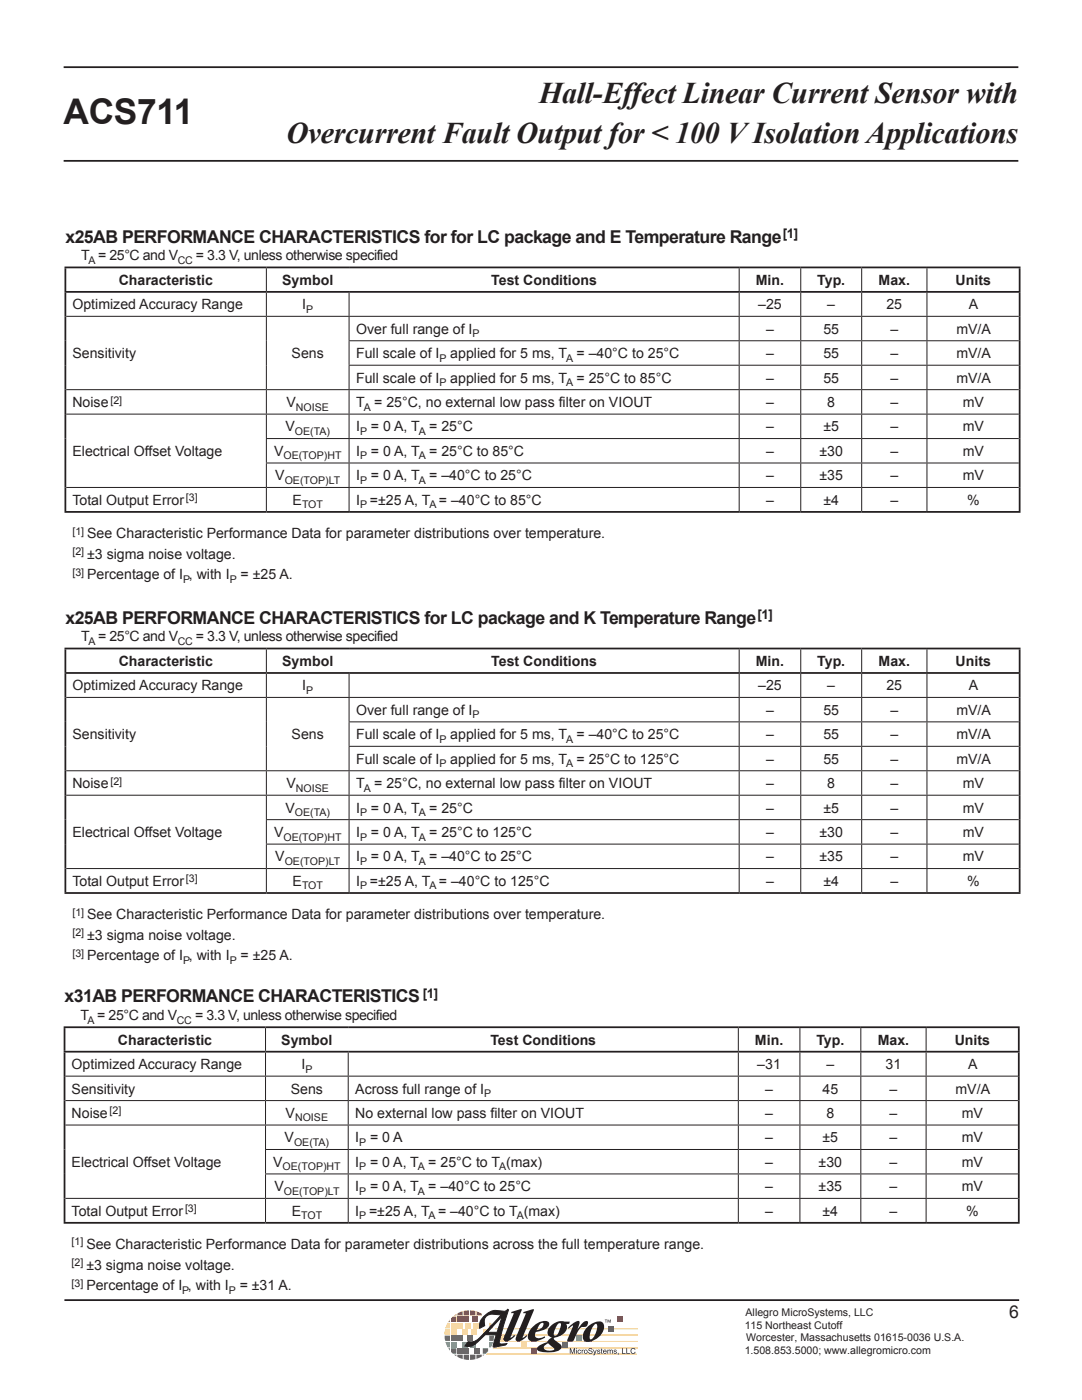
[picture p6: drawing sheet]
<svg xmlns="http://www.w3.org/2000/svg" width="216mm" height="279mm" viewBox="0 0 216 279" stroke-linecap="round" stroke-linejoin="round" font-family="sans-serif">
<defs><g id="words">
<text font-size="7.1" fill="#231f20" x="12.7" y="24.8">ACS711</text>
<g font-size="6" fill="#231f20">
<text x="107.6" y="20.5">Hall-Effect Linear Current Sensor with</text>
<text x="57.1" y="28.6">Overcurrent Fault Output for &lt; 100 V Isolation Applications</text>
</g>
<g font-size="3.5" fill="#231f20">
<text x="13" y="48.4">x25AB PERFORMANCE CHARACTERISTICS for for LC package and E Temperature Range</text>
<text x="13" y="124.5">x25AB PERFORMANCE CHARACTERISTICS for LC package and K Temperature Range</text>
<text x="12.9" y="200.1">x31AB PERFORMANCE CHARACTERISTICS</text>
<text x="201.4" y="263.1">6</text>
</g>
<g font-size="2.8" fill="#231f20">
<text x="16.2" y="52">T = 25°C and V</text>
<text x="39.1" y="52">= 3.3 V, unless otherwise specified</text>
<text x="23.7" y="56.8">Characteristic</text>
<text x="56.3" y="56.8">Symbol</text>
<text x="98" y="56.8">Test Conditions</text>
<text x="150.8" y="56.8">Min.</text>
<text x="163.1" y="56.8">Typ.</text>
<text x="175.3" y="56.8">Max.</text>
<text x="190.7" y="56.8">Units</text>
<text x="14.5" y="61.7">Optimized Accuracy Range</text>
<text x="60.3" y="61.7">I</text>
<text x="151.3" y="61.7">–25</text>
<text x="165.1" y="61.7">–</text>
<text x="176.9" y="61.7">25</text>
<text x="193.3" y="61.7">A</text>
<text x="14.5" y="71.5">Sensitivity</text>
<text x="58.2" y="71.5">Sens</text>
<text x="71.1" y="66.6">Over full range of I</text>
<text x="71.1" y="71.5">Full scale of I</text>
<text x="89.9" y="71.5">applied for 5 ms, T = –40°C to 25°C</text>
<text x="152.9" y="71.5">–</text>
<text x="152.9" y="66.6">–</text>
<text x="164.3" y="71.5">55</text>
<text x="164.3" y="66.6">55</text>
<text x="177.7" y="71.5">–</text>
<text x="177.7" y="66.6">–</text>
<text x="190.8" y="71.5">mV/A</text>
<text x="190.8" y="66.6">mV/A</text>
<text x="71.1" y="76.4">Full scale of I</text>
<text x="89.9" y="76.4">applied for 5 ms, T = 25°C to 85°C</text>
<text x="152.9" y="76.4">–</text>
<text x="164.3" y="76.4">55</text>
<text x="177.7" y="76.4">–</text>
<text x="190.8" y="76.4">mV/A</text>
<text x="14.5" y="81.2">Noise</text>
<text x="57.2" y="81.2">V</text>
<text x="71.1" y="81.2">T = 25°C, no external low pass filter on VIOUT</text>
<text x="152.9" y="81.2">–</text>
<text x="165.1" y="81.2">8</text>
<text x="177.7" y="81.2">–</text>
<text x="192.1" y="81.2">mV</text>
<text x="57" y="86.1">V</text>
<text x="71.1" y="86.1">I</text>
<text x="74" y="86.1">= 0 A, T = 25°C</text>
<text x="152.9" y="86.1">–</text>
<text x="164.3" y="86.1">±5</text>
<text x="177.7" y="86.1">–</text>
<text x="192.1" y="86.1">mV</text>
<text x="14.5" y="91">Electrical Offset Voltage</text>
<text x="54.7" y="91">V</text>
<text x="54.9" y="95.9">V</text>
<text x="71.1" y="91">I</text>
<text x="71.1" y="95.9">I</text>
<text x="74" y="91">= 0 A, T = 25°C to 85°C</text>
<text x="74" y="95.9">= 0 A, T = –40°C to 25°C</text>
<text x="152.9" y="91">–</text>
<text x="152.9" y="95.9">–</text>
<text x="163.5" y="91">±30</text>
<text x="163.5" y="95.9">±35</text>
<text x="177.7" y="91">–</text>
<text x="177.7" y="95.9">–</text>
<text x="192.1" y="91">mV</text>
<text x="192.1" y="95.9">mV</text>
<text x="14.5" y="100.8">Total Output Error</text>
<text x="58.4" y="100.7">E</text>
<text x="71.1" y="100.7">I =±25 A, T = –40°C to 85°C</text>
<text x="152.9" y="100.7">–</text>
<text x="164.3" y="100.7">±4</text>
<text x="177.7" y="100.7">–</text>
<text x="193" y="100.7">%</text>
<text x="17.4" y="107.4">See Characteristic Performance Data for parameter distributions over temperature.</text>
<text x="17.4" y="111.5">±3 sigma noise voltage.</text>
<text x="17.4" y="115.6">Percentage of I , with I</text>
<text x="48" y="115.6">= ±25 A.</text>
<text x="16.2" y="128">T = 25°C and V</text>
<text x="39.1" y="128">= 3.3 V, unless otherwise specified</text>
<text x="14.5" y="137.8">Optimized Accuracy Range</text>
<text x="23.7" y="132.9">Characteristic</text>
<text x="56.3" y="132.9">Symbol</text>
<text x="60.3" y="137.8">I</text>
<text x="98" y="132.9">Test Conditions</text>
<text x="150.8" y="132.9">Min.</text>
<text x="151.3" y="137.8">–25</text>
<text x="163.1" y="132.9">Typ.</text>
<text x="165.1" y="137.8">–</text>
<text x="175.3" y="132.9">Max.</text>
<text x="176.9" y="137.8">25</text>
<text x="190.7" y="132.9">Units</text>
<text x="193.3" y="137.8">A</text>
<text x="71.1" y="142.7">Over full range of I</text>
<text x="152.9" y="142.7">–</text>
<text x="164.3" y="142.7">55</text>
<text x="177.7" y="142.7">–</text>
<text x="190.8" y="142.7">mV/A</text>
<text x="14.5" y="147.5">Sensitivity</text>
<text x="58.2" y="147.5">Sens</text>
<text x="71.1" y="147.5">Full scale of I</text>
<text x="89.9" y="147.5">applied for 5 ms, T = –40°C to 25°C</text>
<text x="152.9" y="147.5">–</text>
<text x="164.3" y="147.5">55</text>
<text x="177.7" y="147.5">–</text>
<text x="190.8" y="147.5">mV/A</text>
<text x="71.1" y="152.4">Full scale of I</text>
<text x="89.9" y="152.4">applied for 5 ms, T = 25°C to 125°C</text>
<text x="152.9" y="152.4">–</text>
<text x="164.3" y="152.4">55</text>
<text x="177.7" y="152.4">–</text>
<text x="190.8" y="152.4">mV/A</text>
<text x="14.5" y="157.3">Noise</text>
<text x="57.2" y="157.3">V</text>
<text x="71.1" y="157.3">T = 25°C, no external low pass filter on VIOUT</text>
<text x="152.9" y="157.3">–</text>
<text x="165.1" y="157.3">8</text>
<text x="177.7" y="157.3">–</text>
<text x="192.1" y="157.3">mV</text>
<text x="14.5" y="167">Electrical Offset Voltage</text>
<text x="54.7" y="167">V</text>
<text x="57" y="162.2">V</text>
<text x="71.1" y="162.2">I</text>
<text x="71.1" y="167">I</text>
<text x="74" y="162.2">= 0 A, T = 25°C</text>
<text x="74" y="167">= 0 A, T = 25°C to 125°C</text>
<text x="152.9" y="162.2">–</text>
<text x="152.9" y="167">–</text>
<text x="163.5" y="167">±30</text>
<text x="164.3" y="162.2">±5</text>
<text x="177.7" y="162.2">–</text>
<text x="177.7" y="167">–</text>
<text x="192.1" y="162.2">mV</text>
<text x="192.1" y="167">mV</text>
<text x="54.9" y="171.9">V</text>
<text x="71.1" y="171.9">I</text>
<text x="74" y="171.9">= 0 A, T = –40°C to 25°C</text>
<text x="152.9" y="171.9">–</text>
<text x="163.5" y="171.9">±35</text>
<text x="177.7" y="171.9">–</text>
<text x="192.1" y="171.9">mV</text>
<text x="14.5" y="176.8">Total Output Error</text>
<text x="58.4" y="176.8">E</text>
<text x="71.1" y="176.8">I =±25 A, T = –40°C to 125°C</text>
<text x="152.9" y="176.8">–</text>
<text x="164.3" y="176.8">±4</text>
<text x="177.7" y="176.8">–</text>
<text x="193" y="176.8">%</text>
<text x="17.4" y="183.4">See Characteristic Performance Data for parameter distributions over temperature.</text>
<text x="17.4" y="187.5">±3 sigma noise voltage.</text>
<text x="17.4" y="191.6">Percentage of I , with I</text>
<text x="48" y="191.6">= ±25 A.</text>
<text x="16.1" y="203.6">T = 25°C and V</text>
<text x="38.9" y="203.6">= 3.3 V, unless otherwise specified</text>
<text x="23.5" y="208.5">Characteristic</text>
<text x="56.1" y="208.5">Symbol</text>
<text x="97.8" y="208.5">Test Conditions</text>
<text x="150.6" y="208.5">Min.</text>
<text x="162.9" y="208.5">Typ.</text>
<text x="175.1" y="208.5">Max.</text>
<text x="190.5" y="208.5">Units</text>
<text x="14.3" y="213.4">Optimized Accuracy Range</text>
<text x="60.2" y="213.4">I</text>
<text x="151.1" y="213.4">–31</text>
<text x="164.9" y="213.4">–</text>
<text x="176.7" y="213.4">31</text>
<text x="193.2" y="213.4">A</text>
<text x="14.3" y="218.2">Sensitivity</text>
<text x="58" y="218.2">Sens</text>
<text x="70.9" y="218.2">Across full range of I</text>
<text x="152.7" y="218.2">–</text>
<text x="164.1" y="218.2">45</text>
<text x="177.5" y="218.2">–</text>
<text x="190.7" y="218.2">mV/A</text>
<text x="14.3" y="223.1">Noise</text>
<text x="56.8" y="228">V</text>
<text x="57" y="223.1">V</text>
<text x="70.9" y="223.1">No external low pass filter on VIOUT</text>
<text x="70.9" y="228">I</text>
<text x="73.8" y="228">= 0 A</text>
<text x="152.7" y="228">–</text>
<text x="152.7" y="223.1">–</text>
<text x="164.1" y="228">±5</text>
<text x="164.9" y="223.1">8</text>
<text x="177.5" y="228">–</text>
<text x="177.5" y="223.1">–</text>
<text x="191.9" y="228">mV</text>
<text x="191.9" y="223.1">mV</text>
<text x="14.3" y="232.9">Electrical Offset Voltage</text>
<text x="54.5" y="232.9">V</text>
<text x="70.9" y="232.9">I</text>
<text x="73.8" y="232.9">= 0 A, T = 25°C to T (max)</text>
<text x="152.7" y="232.9">–</text>
<text x="163.3" y="232.9">±30</text>
<text x="177.5" y="232.9">–</text>
<text x="191.9" y="232.9">mV</text>
<text x="54.8" y="237.8">V</text>
<text x="70.9" y="237.8">I</text>
<text x="73.8" y="237.8">= 0 A, T = –40°C to 25°C</text>
<text x="152.7" y="237.8">–</text>
<text x="163.3" y="237.8">±35</text>
<text x="177.5" y="237.8">–</text>
<text x="191.9" y="237.8">mV</text>
<text x="14.3" y="242.6">Total Output Error</text>
<text x="58.2" y="242.6">E</text>
<text x="70.9" y="242.6">I =±25 A, T = –40°C to T (max)</text>
<text x="152.7" y="242.6">–</text>
<text x="164.1" y="242.6">±4</text>
<text x="177.5" y="242.6">–</text>
<text x="192.8" y="242.6">%</text>
<text x="17.2" y="249.3">See Characteristic Performance Data for parameter distributions across the full temperature range.</text>
<text x="17.2" y="253.4">±3 sigma noise voltage.</text>
<text x="17.2" y="257.5">Percentage of I , with I</text>
<text x="47.8" y="257.5">= ±31 A.</text>
</g>
<g font-size="2.6" fill="#231f20">
<text x="156.2" y="47.5">[1]</text>
<text x="151.1" y="123.6">[1]</text>
<text x="84.3" y="199.2">[1]</text>
</g>
<g font-size="2.1" fill="#231f20">
<text x="17.7" y="52.7">A</text>
<text x="35.5" y="52.7">CC</text>
<text x="61.1" y="62.4">P</text>
<text x="94.3" y="67.3">P</text>
<text x="87.7" y="72.2">P</text>
<text x="87.7" y="77.1">P</text>
<text x="113" y="72.2">A</text>
<text x="113" y="77.1">A</text>
<text x="22" y="80.5">[2]</text>
<text x="59.1" y="81.9">NOISE</text>
<text x="72.6" y="81.9">A</text>
<text x="58.8" y="86.8">OE(TA)</text>
<text x="71.9" y="86.8">P</text>
<text x="83.6" y="86.8">A</text>
<text x="56.6" y="91.7">OE(TOP)HT</text>
<text x="71.9" y="91.7">P</text>
<text x="83.6" y="91.7">A</text>
<text x="37.1" y="100">[3]</text>
<text x="56.8" y="96.6">OE(TOP)LT</text>
<text x="60.3" y="101.5">TOT</text>
<text x="71.9" y="96.6">P</text>
<text x="71.9" y="101.5">P</text>
<text x="83.6" y="96.6">A</text>
<text x="85.7" y="101.5">A</text>
<text x="14.5" y="106.7">[1]</text>
<text x="14.5" y="110.8">[2]</text>
<text x="14.5" y="114.9">[3]</text>
<text x="36.5" y="116.3">P</text>
<text x="45.8" y="116.3">P</text>
<text x="17.7" y="128.7">A</text>
<text x="35.5" y="128.7">CC</text>
<text x="61.1" y="138.5">P</text>
<text x="94.3" y="143.4">P</text>
<text x="87.7" y="148.2">P</text>
<text x="113" y="148.2">A</text>
<text x="87.7" y="153.1">P</text>
<text x="113" y="153.1">A</text>
<text x="22" y="156.6">[2]</text>
<text x="59.1" y="158">NOISE</text>
<text x="72.6" y="158">A</text>
<text x="56.6" y="167.8">OE(TOP)HT</text>
<text x="58.8" y="162.9">OE(TA)</text>
<text x="71.9" y="162.9">P</text>
<text x="71.9" y="167.8">P</text>
<text x="83.6" y="162.9">A</text>
<text x="83.6" y="167.8">A</text>
<text x="56.8" y="172.6">OE(TOP)LT</text>
<text x="71.9" y="172.6">P</text>
<text x="83.6" y="172.6">A</text>
<text x="37.1" y="176.1">[3]</text>
<text x="60.3" y="177.5">TOT</text>
<text x="71.9" y="177.5">P</text>
<text x="85.7" y="177.5">A</text>
<text x="14.5" y="182.7">[1]</text>
<text x="14.5" y="186.8">[2]</text>
<text x="14.5" y="190.9">[3]</text>
<text x="36.5" y="192.3">P</text>
<text x="45.8" y="192.3">P</text>
<text x="17.5" y="204.3">A</text>
<text x="35.3" y="204.3">CC</text>
<text x="60.9" y="214.1">P</text>
<text x="96.6" y="218.9">P</text>
<text x="21.9" y="222.4">[2]</text>
<text x="58.9" y="223.8">NOISE</text>
<text x="56.4" y="233.6">OE(TOP)HT</text>
<text x="58.7" y="228.7">OE(TA)</text>
<text x="71.7" y="228.7">P</text>
<text x="71.7" y="233.6">P</text>
<text x="83.4" y="233.6">A</text>
<text x="99.6" y="233.6">A</text>
<text x="56.6" y="238.5">OE(TOP)LT</text>
<text x="71.7" y="238.5">P</text>
<text x="83.4" y="238.5">A</text>
<text x="36.9" y="241.9">[3]</text>
<text x="60.1" y="243.3">TOT</text>
<text x="71.7" y="243.3">P</text>
<text x="85.5" y="243.3">A</text>
<text x="103.1" y="243.3">A</text>
<text x="14.3" y="248.6">[1]</text>
<text x="14.3" y="252.7">[2]</text>
<text x="14.3" y="256.8">[3]</text>
<text x="36.4" y="258.2">P</text>
<text x="45.7" y="258.2">P</text>
<text x="148.8" y="262.6">Allegro MicroSystems, LLC</text>
<text x="148.6" y="265.2">115 Northeast Cutoff</text>
<text x="148.9" y="267.7">Worcester, Massachusetts 01615-0036 U.S.A.</text>
<text x="148.6" y="270.3">1.508.853.5000; www.allegromicro.com</text>
</g>
</g></defs>
<path d="M12.7 13.4h190.5M12.7 32.1h190.5M12.9 259.5h190.5" fill="none" stroke="#231f20" stroke-width=".35"/>
<path d="M97.1 270.3h30M98.3 269h29M98.8 267.7h28.5" fill="none" stroke="#f89d33" stroke-width=".2"/>
<path d="M96.3 270.4h.4l-.4 .2z" fill="#583a97"/>
<path d="M89.8 263.3v.5h-.4z" fill="#f1592f"/>
<path d="M89.3 264h.5v1.1h-.9z" fill="#f89d33"/>
<path d="M88.8 265.3h1v1.1h-1.1z" fill="#fff101"/>
<path d="M88.7 266.6h1.1v1h-1z" fill="#36b557"/>
<path d="M88.9 267.8h.9v1.1a.75 .75 0 0 1-.8-.8z" fill="#00a6bf"/>
<path d="M89.4 269.1h.4v.4z" fill="#0078c0"/>
<path d="M90.6 262.5l.5-.3v.3z" fill="#ed1255"/>
<path d="M90 263.1l.4-.4h.7v1.1h-1.1z" fill="#f1592f"/>
<path d="M90 264h1.1v1.1h-1.1z" fill="#f89d33"/>
<path d="M90 265.3h1.1v1.1h-1.1z" fill="#fff101"/>
<path d="M90 266.6h1.1v1h-1.1z" fill="#36b557"/>
<path d="M90 267.8h1.1v1.1h-1.1z" fill="#00a6bf"/>
<path d="M90 269.1h1.1v1.1h-.8l-.3-.4z" fill="#0078c0"/>
<path d="M90.6 270.4h.5v.3z" fill="#583a97"/>
<path d="M91.3 262.1l1-.4v.8h-1z" fill="#ed1255"/>
<path d="M91.3 262.7h1v1.1h-1z" fill="#f1592f"/>
<path d="M91.3 264h1v1.1h-1z" fill="#f89d33"/>
<path d="M92.2 265.3h1v1.1h-1z" fill="#fff101"/>
<path d="M91.3 266.6h1v1h-1z" fill="#36b557"/>
<path d="M92.2 267.8h1v1.1h-1z" fill="#00a6bf"/>
<path d="M91.3 269.1h1v1.1h-1z" fill="#0078c0"/>
<path d="M91.3 270.4h1v.8l-1-.4z" fill="#583a97"/>
<path d="M92.5 261.6l1.1-.1v1h-1.1z" fill="#ed1255"/>
<path d="M92.5 262.7h1.1v1.1h-1.1z" fill="#f1592f"/>
<path d="M92.9 264h1v1.1h-1z" fill="#f89d33"/>
<path d="M94.1 265.3h1v1.1h-1z" fill="#fff101"/>
<path d="M93.2 266.6h1.1v1h-1.1z" fill="#36b557"/>
<path d="M93.8 267.8h1.1v1.1h-1.1z" fill="#00a6bf"/>
<path d="M92.5 269.1h1.1v1.1h-1.1z" fill="#0078c0"/>
<path d="M92.5 270.4h1.1v1l-1.1-.1z" fill="#583a97"/>
<path d="M93.8 261.5l1.1 .2v.8h-1.1z" fill="#ed1255"/>
<path d="M94.2 262.7h1.1v1.1h-1.1z" fill="#f1592f"/>
<path d="M96.4 265.3h1.1v1.1h-1.1z" fill="#fff101"/>
<path d="M94.6 269.1h1.1v1.1h-1.1z" fill="#0078c0"/>
<g fill="#583a97">
<path d="M93.8 270.4h1.1v.9l-1.1 .1z"/>
<path d="M95.1 270.4h1v.3l-1 .5z"/>
</g>
<path d="M94.5 264h1v1.1h-1z" fill="#f89d33"/>
<path d="M96.3 269.1h1.1a1.02 1.02 0 0 1-.5 1.1h-.6z" fill="#0078c0"/>
<path d="M97.6 264h.3l.5 1.1h-.8z" fill="#f89d33"/>
<path d="M97.6 266.6h1l-.1 1h-.9z" fill="#36b557"/>
<path d="M97.6 267.8h.8l-.1 .3a.76 .76 0 0 1-.7 .8z" fill="#00a6bf"/>
<path d="M95.1 261.7l1 .5v.3h-1z" fill="#ed1255"/>
<path d="M99.8 266.5h1v1.1h-1z" fill="#fff101"/>
<path d="M106 269.1h1.1v1h-1.1z" fill="#ed1255"/>
<path d="M112.2 267.8h1.1v1.1h-1.1z" fill="#36b557"/>
<path d="M114.9 266.5h1.1v1.1h-1.1z" fill="#00a6bf"/>
<path d="M123.2 262.8h1.1v1.1h-1.1z" fill="#f1592f"/>
<path d="M103.9 267.8h1.1v1.1h-1.1z" fill="#f89d33"/>
<path d="M98.8 265.2h28.5M99 266.5h28.3" fill="none" stroke="#f89d33" stroke-width=".2"/>
<path d="M121.3 264.7h1.1v1h-1.1z" fill="#583a97"/>
<g fill="#231f20">
<path d="M113.7 269.1h.2l.3 .9 .3-.9h.2v1.1h-.1v-1l-.3 1h-.1l-.4-1v1h-.1z"/>
<path d="M115.4 269.4h.4l.1 .2-.2-.1a.27 .27 0 0 0-.3 .3 .27 .27 0 0 0 .3 .2l.2-.1v.1a.34 .34 0 0 1-.6 0z"/>
<path d="M116.1 269.4l.1 .1 .3-.2-.3 .4v.5h-.1z"/>
<path d="M117.6 269.1h.5l.1 .3-.4-.2-.2 .2 .6 .3a.42 .42 0 0 1-.4 .5 .42 .42 0 0 1-.4-.4l.4 .3 .3-.2-.6-.3-.1-.2z"/>
<path d="M118.3 269.4h.2l.2 .6 .2-.6h.2l-.5 1.1h-.2l.2-.3z"/>
<path d="M119.2 269.5l.3-.2 .2 .2-.4 .1 .4 .2-.1 .4-.4-.2-.1-.1 .4 .2 .2-.2-.5-.2z"/>
<path d="M120 269.1l.2 .3-.1 .1 .1 .7-.2-.1v-.6h-.1z"/>
<path d="M121.2 269.4l.1 .1 .8-.1 .2 .8h-.2v-.6l-.1-.1-.2 .2v.5h-.1l-.1-.7-.3 .2v.5h-.1z"/>
<path d="M122.5 269.5l.3-.2 .2 .2-.4 .1 .4 .2-.1 .4-.5-.2v-.1l.4 .2 .1-.2-.4-.2z"/>
<path d="M102 261.8l1.8-.5 .3 .1-2.2 5.5 .8-.5 .1 .2a1.94 1.94 0 0 1-2.2 1l-.1-.6 2-4.8v-.1h-.5z"/>
<path d="M104.4 261.9l1.9-.6 .2 .1-2.2 5.6 .8-.6 .1 .2-1 .8a.92 .92 0 0 1-1.3 .1v-.6l2-4.6-.1-.3-.4 .1z"/>
<path d="M106.3 264.8a2.45 2.45 0 0 1 3.2-.9 1.36 1.36 0 0 1-1.3 1.6l-1.3 .3 .2-.3a1.31 1.31 0 0 0 1.3-1.5 1.17 1.17 0 0 0-1.2 1.1 1.76 1.76 0 0 0-.3 1.8 1.75 1.75 0 0 0 1.8-.2l.1 .2a3.8 3.8 0 0 1-3 .7 1.37 1.37 0 0 1-.1-2z"/>
<path d="M113.3 265l1.1-1a.88 .88 0 0 1 1.2-.2l-.4 1.6 1-1.4 .6-.3h.4a.82 .82 0 0 1-.1 .9 .82 .82 0 0 1-.9 .2 4.9 4.9 0 0 0-1.7 2.7l-.5 .2-.8-.2 1.1-2.9-.8 .5z"/>
<path d="M117.1 264.9l.8-.6 .9-.4 .1 .3a3.2 3.2 0 0 0-1.1 3.1h.1a3.1 3.1 0 0 0 1.1-3.1h-.1l-.1-.3a1.11 1.11 0 0 1 1.3-.1 1.11 1.11 0 0 1 .4 1.3 3.5 3.5 0 0 1-3.7 2.6 1.66 1.66 0 0 1 0-2.4z"/>
<path d="M110 264.5l.6-.4 .8-.4 .1 .4-.3 .3a3.1 3.1 0 0 0-.6 2.2h.1a1.5 1.5 0 0 0 1-1.4l.2-1-.1-.1h-.3l-.1-.4 2.3 .1-.1 .4h-.6a1.89 1.89 0 0 1-1.5 2.5l-.9 .3a.41 .41 0 0 0 .3 .6l.9 .7 .3 .4a1.83 1.83 0 0 1-2.2 1.2l-1.5-.1a1.2 1.2 0 0 1-1.3-.5 2.03 2.03 0 0 1 1.8-1.3l.4-.2 .1 .3-.3 .1a.67 .67 0 0 0-.6 .8 .67 .67 0 0 0 .8 .5h.7a.46 .46 0 0 0 .6-.3l-.7-.6a.77 .77 0 0 1-.3-1.3l.5-.4a1.15 1.15 0 0 1-.9-.8 1.15 1.15 0 0 1 .5-1.2z"/>
<path d="M115 269.1v.1h.1v-.1zM115 269.4v.8h.1v-.8z"/>
<path d="M116.7 269.8a.27 .27 0 0 1 .5 0 .27 .27 0 0 1-.5 0zM116.5 269.8a.4 .4 0 0 0 .8 0 .4 .4 0 0 0-.8 0z"/>
<path d="M120.5 269.5h.4v.2h-.4zM120.5 269.4a.42 .42 0 0 0-.2 .6 .42 .42 0 0 0 .6 .1l.1-.2-.3 .2-.2-.3h.5v-.2l-.1-.2z"/>
</g>
<path d="M96.6 262.7l1-.8a2.58 2.58 0 0 1 2.1-.3l.9 .1 .7-.4 .2 .1-1 3.1-.9 3.4 .3 .3h1.2l-.2 .2-2.4 .4-.1-.2 .6-2.2h-2.2a8.8 8.8 0 0 1-2.5 2.2l-.9 .1-.6-.1 .6-.8a2.32 2.32 0 0 0 2.3-.9l4.3-4.5a3.1 3.1 0 0 0-2.9 .3 2.05 2.05 0 0 0-.4 1.9l-1 .5 .1-1.4zM100.2 262.7l-1 3.2h-1.9z" fill="none" stroke="#231f20" stroke-width=".2"/>
<g fill="#231f20">
<path d="M123.3 270h.1l-.1 .4z"/>
<path d="M124.1 269h.2v1h.5v.2h-.7z"/>
<path d="M125 269h.1v1h.6v.2h-.7z"/>
<path d="M126 269.2l.5-.2 .3 .4h-.2a.37 .37 0 0 0-.5-.1 .37 .37 0 0 0 0 .6 .37 .37 0 0 0 .6-.1h.1a.55 .55 0 0 1-.8 .3 .55 .55 0 0 1 0-.9z"/>
<path d="M121.2 263.4h.2l.2 .4 .1-.4h.2v.6l-.1-.5-.2 .5-.3-.5-.1 .5zM120.7 263.4h.4h-.1v.6l-.1-.6z"/>
</g>
<path d="M96.6 262.7l-.8 1-.1 1.4 1-.5a1.63 1.63 0 0 1 1.5-2.3l1.8 .1-4.6 4.9a2.14 2.14 0 0 1-2 .5l-.6 .8a2.43 2.43 0 0 0 2.5-.8l1.5-1.4h2.2l-.6 2.2 .1 .2 2.4-.4 .2-.2h-1.2l-.3-.3 .9-3.4 1-3.1-.2-.1-.7 .4a3.9 3.9 0 0 0-3 .2zM100.2 262.7l-1 3.2h-1.9z" fill-rule="evenodd" fill="#231f20"/>
<g fill="none" stroke="#231f20" stroke-width=".2">
<path d="M53.2 53.5v4.6M53.2 58.4v4.6M69.7 58.4v4.6M147.5 53.5v4.6M147.5 58.4v4.6M159.8 53.5v4.6M159.8 58.4v4.6M171.9 53.5v4.6M171.9 58.4v4.6M185 53.5v4.6M185 58.4v4.6M13.2 63.1h190.1"/>
<path d="M13.2 77.8h190.1M53.2 63.2v14.5M53.2 77.9v4.7M69.6 68h133.7M69.6 72.9h133.7M69.7 63.2v4.7M69.7 68.1v4.7M69.7 73v4.7M69.7 77.9v4.7M147.5 63.2v4.7M147.5 68.1v4.7M147.5 73v4.7"/>
<path d="M147.5 77.9v4.7M159.8 63.2v4.7M159.8 68.1v4.7M159.8 73v4.7M159.8 77.9v4.7M171.9 63.2v4.7M171.9 68.1v4.7M171.9 73v4.7M171.9 77.9v4.7M185 63.2v4.7M185 68.1v4.7M185 73v4.7"/>
<path d="M185 77.9v4.7M13.2 82.6h190.1M13.2 97.3h190.1M53.1 87.5h150.2M53.1 92.4h150.2M53.2 82.7v4.7M53.2 87.6v4.7M53.2 92.5v4.7M53.2 97.4v4.6M69.7 82.7v4.7M69.7 87.6v4.7M69.7 92.5v4.7"/>
<path d="M69.7 97.4v4.6M147.5 82.7v4.7M147.5 87.6v4.7M147.5 92.5v4.7M147.5 97.4v4.6M159.8 82.7v4.7M159.8 87.6v4.7M159.8 92.5v4.7M159.8 97.4v4.6M171.9 82.7v4.7M171.9 87.6v4.7M171.9 92.5v4.7"/>
<path d="M171.9 97.4v4.6M185 82.7v4.7M185 87.6v4.7M185 92.5v4.7M185 97.4v4.6M13.2 139.2h190.1M53.2 129.6v4.5M53.2 134.5v4.6M53.2 139.3v14.4M69.7 134.5v4.6M69.7 139.3v4.7M147.5 129.6v4.5"/>
<path d="M147.5 134.5v4.6M147.5 139.3v4.7M159.8 129.6v4.5M159.8 134.5v4.6M159.8 139.3v4.7M171.9 129.6v4.5M171.9 134.5v4.6M171.9 139.3v4.7M185 129.6v4.5M185 134.5v4.6M185 139.3v4.7M13.2 153.8h190.1"/>
<path d="M13.2 158.7h190.1M53.2 153.9v4.7M53.2 158.8v4.7M69.6 144.1h133.7M69.6 148.9h133.7M69.7 144.2v4.7M69.7 149v4.7M69.7 153.9v4.7M69.7 158.8v4.7M147.5 144.2v4.7M147.5 149v4.7M147.5 153.9v4.7"/>
<path d="M147.5 158.8v4.7M159.8 144.2v4.7M159.8 149v4.7M159.8 153.9v4.7M159.8 158.8v4.7M171.9 144.2v4.7M171.9 149v4.7M171.9 153.9v4.7M171.9 158.8v4.7M185 144.2v4.7M185 149v4.7M185 153.9v4.7"/>
<path d="M185 158.8v4.7M13.2 173.3h190.1M53.1 163.6h150.2M53.1 168.5h150.2M53.2 163.7v4.7M53.2 168.5v4.8M53.2 173.4v4.6M69.7 163.7v4.7M69.7 168.5v4.8M69.7 173.4v4.6M147.5 163.7v4.7M147.5 168.5v4.8"/>
<path d="M147.5 173.4v4.6M159.8 163.7v4.7M159.8 168.5v4.8M159.8 173.4v4.6M171.9 163.7v4.7M171.9 168.5v4.8M171.9 173.4v4.6M185 163.7v4.7M185 168.5v4.8M185 173.4v4.6M13.1 214.8h190M13.1 219.6h190"/>
<path d="M53 205.2v4.5M53 210.1v4.6M53 214.9v4.7M53 219.7v4.7M69.5 210.1v4.6M69.5 214.9v4.7M69.5 219.7v4.7M147.3 205.2v4.5M147.3 210.1v4.6M147.3 214.9v4.7M147.3 219.7v4.7M159.6 205.2v4.5"/>
<path d="M159.6 210.1v4.6M159.6 214.9v4.7M159.6 219.7v4.7M171.8 205.2v4.5M171.8 210.1v4.6M171.8 214.9v4.7M171.8 219.7v4.7M184.8 205.2v4.5M184.8 210.1v4.6M184.8 214.9v4.7M184.8 219.7v4.7M13.1 224.5h190"/>
<path d="M13.1 239.2h190M52.9 229.4h150.2M52.9 234.3h150.2M53 224.6v4.7M53 229.5v4.7M53 234.4v4.7M53 239.3v4.6M69.5 224.6v4.7M69.5 229.5v4.7M69.5 234.4v4.7M69.5 239.3v4.6M147.3 224.6v4.7"/>
<path d="M147.3 229.5v4.7M147.3 234.4v4.7M147.3 239.3v4.6M159.6 224.6v4.7M159.6 229.5v4.7M159.6 234.4v4.7M159.6 239.3v4.6M171.8 224.6v4.7M171.8 229.5v4.7M171.8 234.4v4.7M171.8 239.3v4.6M184.8 224.6v4.7"/>
<path d="M184.8 229.5v4.7M184.8 234.4v4.7M184.8 239.3v4.6"/>
</g>
<g fill="none" stroke="#231f20" stroke-width=".35">
<path d="M12.9 53.4h190.7M12.9 58.2h190.7M13 53.5v4.6M13 58.4v43.6M203.5 53.5v4.6M203.5 58.4v43.6M12.9 102.2h190.7M12.9 129.4h190.7M12.9 134.3h190.7M13 129.6v4.5M13 134.5v43.5M203.5 129.6v4.5"/>
<path d="M203.5 134.5v43.5M12.9 178.2h190.7M12.7 205h190.8M12.7 209.9h190.8M12.9 205.2v4.5M12.9 210.1v33.8M203.3 205.2v4.5M203.3 210.1v33.8M12.7 244h190.8"/>
</g>
<use href="#words"/>
</svg>
